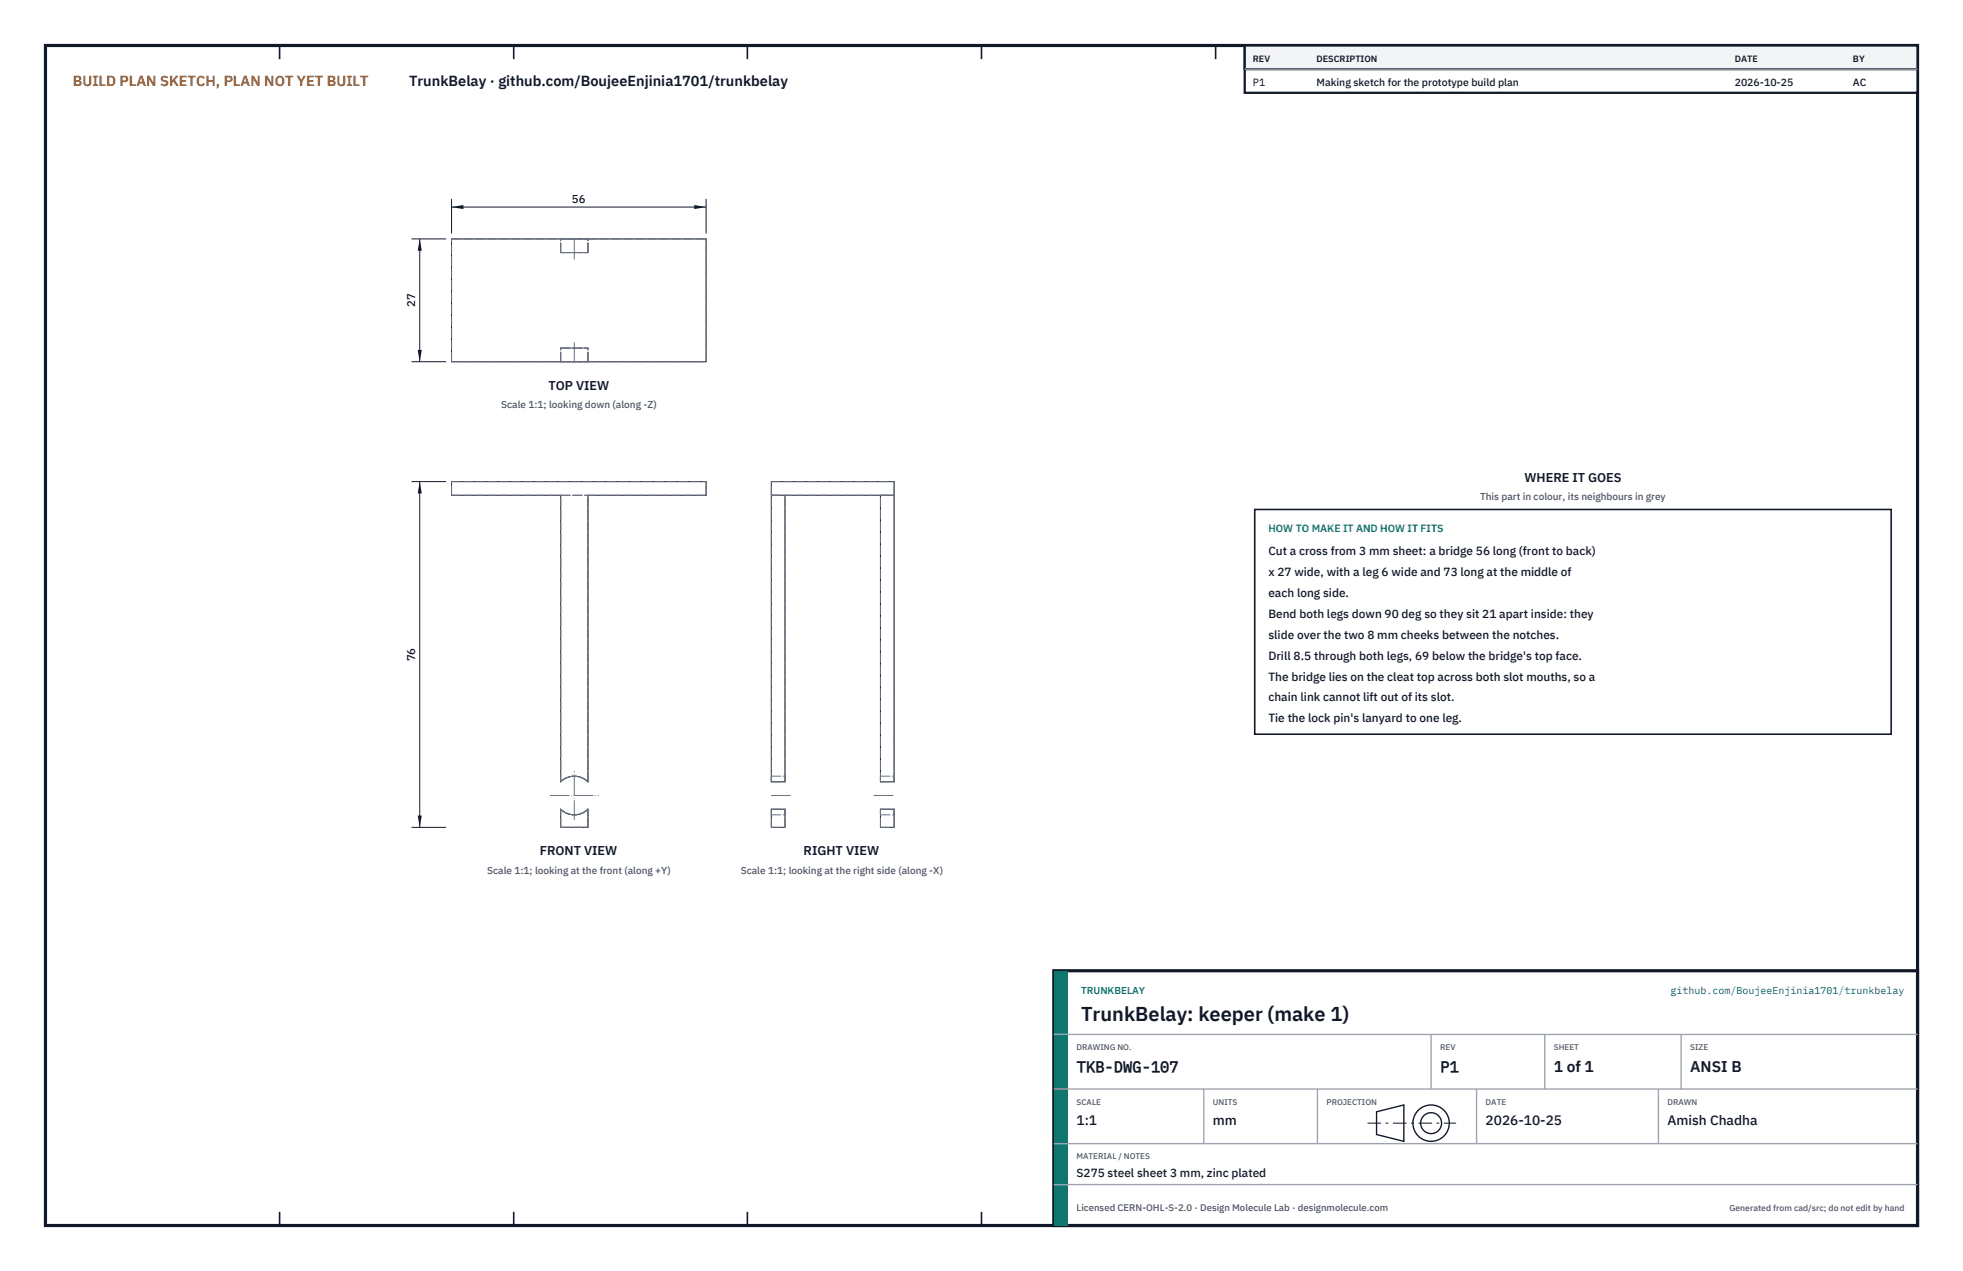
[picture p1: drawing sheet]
<svg xmlns="http://www.w3.org/2000/svg" width="432mm" height="279mm" viewBox="0 0 432 279" stroke-linecap="round" stroke-linejoin="round" font-family="sans-serif">
<defs><g id="words">
<text font-size="4.4" fill="#111827" x="237.8" y="224.4">TrunkBelay: keeper (make 1)</text>
<g font-size="3.4" fill="#111827">
<text x="236.8" y="235.6">TKB-DWG-107</text>
<text x="316.8" y="235.6">P1</text>
<text x="341.8" y="235.6">1 of 1</text>
<text x="371.8" y="235.6">ANSI B</text>
</g>
<text font-size="3.2" fill="#b45309" x="16" y="19">BUILD PLAN SKETCH, PLAN NOT YET BUILT</text>
<text font-size="3.2" fill="#111827" x="90" y="19">TrunkBelay · github.com/BoujeeEnjinia1701/trunkbelay</text>
<g font-size="3" fill="#111827">
<text x="236.8" y="247.2">1:1</text>
<text x="266.8" y="247.2">mm</text>
<text x="326.8" y="247.2">2026-10-25</text>
<text x="366.8" y="247.2">Amish Chadha</text>
</g>
<g font-size="2.8" fill="#111827">
<text x="120.6" y="85.7">TOP VIEW</text>
<text x="335.3" y="106">WHERE IT GOES</text>
<text x="118.7" y="188">FRONT VIEW</text>
<text x="176.8" y="188">RIGHT VIEW</text>
</g>
<g font-size="2.6" fill="#111827">
<text x="279" y="122">Cut a cross from 3 mm sheet: a bridge 56 long (front to back)</text>
<text x="279" y="126.6">x 27 wide, with a leg 6 wide and 73 long at the middle of</text>
<text x="279" y="131.2">each long side.</text>
<text x="279" y="135.8">Bend both legs down 90 deg so they sit 21 apart inside: they</text>
<text x="279" y="140.4">slide over the two 8 mm cheeks between the notches.</text>
<text x="279" y="145">Drill 8.5 through both legs, 69 below the bridge's top face.</text>
<text x="279" y="149.6">The bridge lies on the cleat top across both slot mouths, so a</text>
<text x="279" y="154.2">chain link cannot lift out of its slot.</text>
<text x="279" y="158.8">Tie the lock pin's lanyard to one leg.</text>
<text x="236.8" y="258.8">S275 steel sheet 3 mm, zinc plated</text>
</g>
<g font-size="2.5" fill="#111827">
<text x="125.8" y="44.5">56</text>
<text x="91.3" y="67.5" transform="rotate(-90 91.3 67.5)">27</text>
<text x="91.3" y="145.4" transform="rotate(-90 91.3 145.4)">76</text>
</g>
<g font-size="2.3" fill="#111827">
<text x="275.6" y="18.8">P1</text>
<text x="289.6" y="18.8">Making sketch for the prototype build plan</text>
<text x="381.6" y="18.8">2026-10-25</text>
<text x="407.6" y="18.8">AC</text>
</g>
<text font-size="2.3" fill="#0f766e" x="279" y="117">HOW TO MAKE IT AND HOW IT FITS</text>
<g font-size="2.2" fill="#4b5563">
<text x="110.2" y="89.7">Scale 1:1; looking down (along -Z)</text>
<text x="325.6" y="110">This part in colour, its neighbours in grey</text>
<text x="107.2" y="192.1">Scale 1:1; looking at the front (along +Y)</text>
<text x="162.9" y="192.1">Scale 1:1; looking at the right side (along -X)</text>
</g>
<g font-size="2.2" fill="#0f766e">
<text x="237.8" y="218.4">TRUNKBELAY</text>
<text x="367.4" y="218.4">github.com/BoujeeEnjinia1701/trunkbelay</text>
</g>
<text font-size="2.1" fill="#4b5563" x="236.8" y="266.2">Licensed CERN-OHL-S-2.0 · Design Molecule Lab · designmolecule.com</text>
<g font-size="2" fill="#111827">
<text x="275.6" y="13.6">REV</text>
<text x="289.6" y="13.6">DESCRIPTION</text>
<text x="381.6" y="13.6">DATE</text>
<text x="407.6" y="13.6">BY</text>
</g>
<text font-size="1.9" fill="#4b5563" x="380.4" y="266.2">Generated from cad/src; do not edit by hand</text>
<g font-size="1.8" fill="#4b5563">
<text x="236.8" y="230.8">DRAWING NO.</text>
<text x="316.8" y="230.8">REV</text>
<text x="341.8" y="230.8">SHEET</text>
<text x="371.8" y="230.8">SIZE</text>
<text x="236.8" y="242.8">SCALE</text>
<text x="266.8" y="242.8">UNITS</text>
<text x="291.8" y="242.8">PROJECTION</text>
<text x="326.8" y="242.8">DATE</text>
<text x="366.8" y="242.8">DRAWN</text>
<text x="236.8" y="254.8">MATERIAL / NOTES</text>
</g>
</g></defs>
<path d="M10 10h411.8v259.4h-411.8z" fill="none" stroke="#111827" stroke-width=".7" stroke-linecap="butt"/>
<g fill="none" stroke="#111827" stroke-width=".35">
<path d="M61.5 10v3M113 10v3M164.4 10v3M215.9 10v3M267.4 10v3M318.9 10v3M370.3 10v3M61.5 266.4v3M113 266.4v3M164.4 266.4v3M215.9 266.4v3M267.4 266.4v3"/>
<path d="M318.9 266.4v3M370.3 266.4v3"/>
</g>
<path d="M99.3 52.5h56v27h-56zM99.3 105.9h56v3h-26v63a4.2 4.2 0 0 0-6 0v-63h-24zM169.7 108.9h27M172.7 108.9v63h-3v-66h27v66h-3v-63M123.3 177.9a4.3 4.3 0 0 0 6 0v4h-6zM169.7 177.9h3v4h-3zM193.7 177.9h3v4h-3z" fill="none" stroke="#111727" stroke-width=".22"/>
<g fill="none" stroke="#6a7180" stroke-width=".22" stroke-dasharray="2.1 .5">
<path d="M99.3 52.5h24M123.3 55.5v-3M123.3 55.5h6M123.3 52.5h6M129.3 55.5v-3M129.3 52.5h26M129.3 55.5h-6M129.3 52.5h-6M99.3 79.5v-27M99.3 79.5h24M123.3 76.5h6M123.3 79.5v-3"/>
<path d="M123.3 79.5h6M129.3 79.5h26M129.3 79.5v-3M129.3 79.5h-6M129.3 76.5h-6M155.3 79.5v-27M99.3 108.9v-3M99.3 108.9h24M99.3 105.9h56M123.3 108.9h6M129.3 108.9h26M155.3 108.9v-3"/>
<path d="M169.7 108.9v-3M169.7 105.9h27M169.7 108.9h27M169.7 108.9h3M193.7 108.9h3M196.7 108.9v-3M123.3 171.9v-63M123.3 171.9a4.2 4.2 0 0 1 6 0M129.3 171.9v-63M129.3 171.9a4.2 4.2 0 0 0-6 0M129.3 177.9a4.3 4.3 0 0 1-6 0M169.7 171.9v-63"/>
<path d="M169.7 171.9h3M169.7 171.9v-1.3M169.7 170.6v1.3M169.7 177.9v1.2M169.7 179.1v-1.2M169.7 177.9h3M169.7 170.6h3M169.7 179.1h3M172.7 171.9v-63M172.7 171.9v-1.3M172.7 170.6v1.3M172.7 177.9v1.2"/>
<path d="M172.7 179.1v-1.2M193.7 171.9v-1.3M193.7 170.6v1.3M193.7 171.9h3M193.7 171.9v-63M193.7 177.9h3M193.7 177.9v1.2M193.7 179.1v-1.2M193.7 170.6h3M193.7 179.1h3M196.7 171.9v-1.3M196.7 170.6v1.3"/>
<path d="M196.7 171.9v-63M196.7 177.9v1.2M196.7 179.1v-1.2M123.3 181.9v-4M123.3 181.9h6M129.3 181.9v-4M169.7 181.9v-4M169.7 181.9h3M172.7 181.9v-4M193.7 181.9v-4M193.7 181.9h3M196.7 181.9v-4"/>
</g>
<path d="M126.3 57v-4.5M126.3 79.5v-4.4M121 174.9h10.6M169.7 174.9h4.4M192.2 174.9h4.5M126.3 180.2v-10.6" fill="none" stroke="#6a7180" stroke-width=".22" stroke-dasharray="4.2 .5 0 .5"/>
<path d="M99.3 43.7v7.6M99.3 45.5h56M155.3 43.7v7.6" fill="none" stroke="#111827" stroke-width=".22"/>
<path d="M99.3 45.5l2.6-.4v.9zM152.7 45.1v.9l2.6-.5z" fill="#111827"/>
<path d="M90.5 52.5h7.6M92.3 52.5v27M90.5 79.5h7.6" fill="none" stroke="#111827" stroke-width=".22"/>
<path d="M92.3 52.5l-.4 2.6h.9zM91.9 76.9h.9l-.5 2.6z" fill="#111827"/>
<path d="M90.5 105.9h7.6M92.3 105.9v76M90.5 181.9h7.6" fill="none" stroke="#111827" stroke-width=".22"/>
<path d="M92.3 105.9l-.4 2.6h.9zM91.9 179.3h.9l-.5 2.6z" fill="#111827"/>
<path d="M276 112h140v49.4h-140z" fill="#fff" stroke="#111827" stroke-width=".35"/>
<path d="M273.8 10h148v10.4h-148z" fill="#fff" stroke="#111827" stroke-width=".5"/>
<path d="M273.8 10h148v5.2h-148z" fill="#f3f4f6" stroke="#111827" stroke-width=".5"/>
<path d="M273.8 15.2h148" fill="none" stroke="#9ca3af" stroke-width=".3"/>
<path d="M231.8 213.4h190v56h-190z" fill="#fff" stroke="#111827" stroke-width=".7" stroke-linecap="butt"/>
<path d="M231.8 213.4h3v56h-3z" fill="#0f766e"/>
<path d="M231.8 227.4h190M231.8 239.4h190M264.8 239.4v12M289.8 239.4v12M314.8 227.4v12M324.8 239.4v12M339.8 227.4v12M364.8 239.4v12M369.8 227.4v12M231.8 251.4h190M231.8 260.4h190" fill="none" stroke="#9ca3af" stroke-width=".3"/>
<g fill="none" stroke="#111827" stroke-width=".3">
<path d="M302.8 244.4l6-1.5v8l-6-1.5z"/>
<circle cx="314.8" cy="246.9" r="4"/>
<circle cx="314.8" cy="246.9" r="2.3"/>
</g>
<path d="M300.8 246.9h19.5" fill="none" stroke="#111827" stroke-width=".22" stroke-dasharray="3 1 .6 1" stroke-linecap="butt"/>
<use href="#words"/>
</svg>
